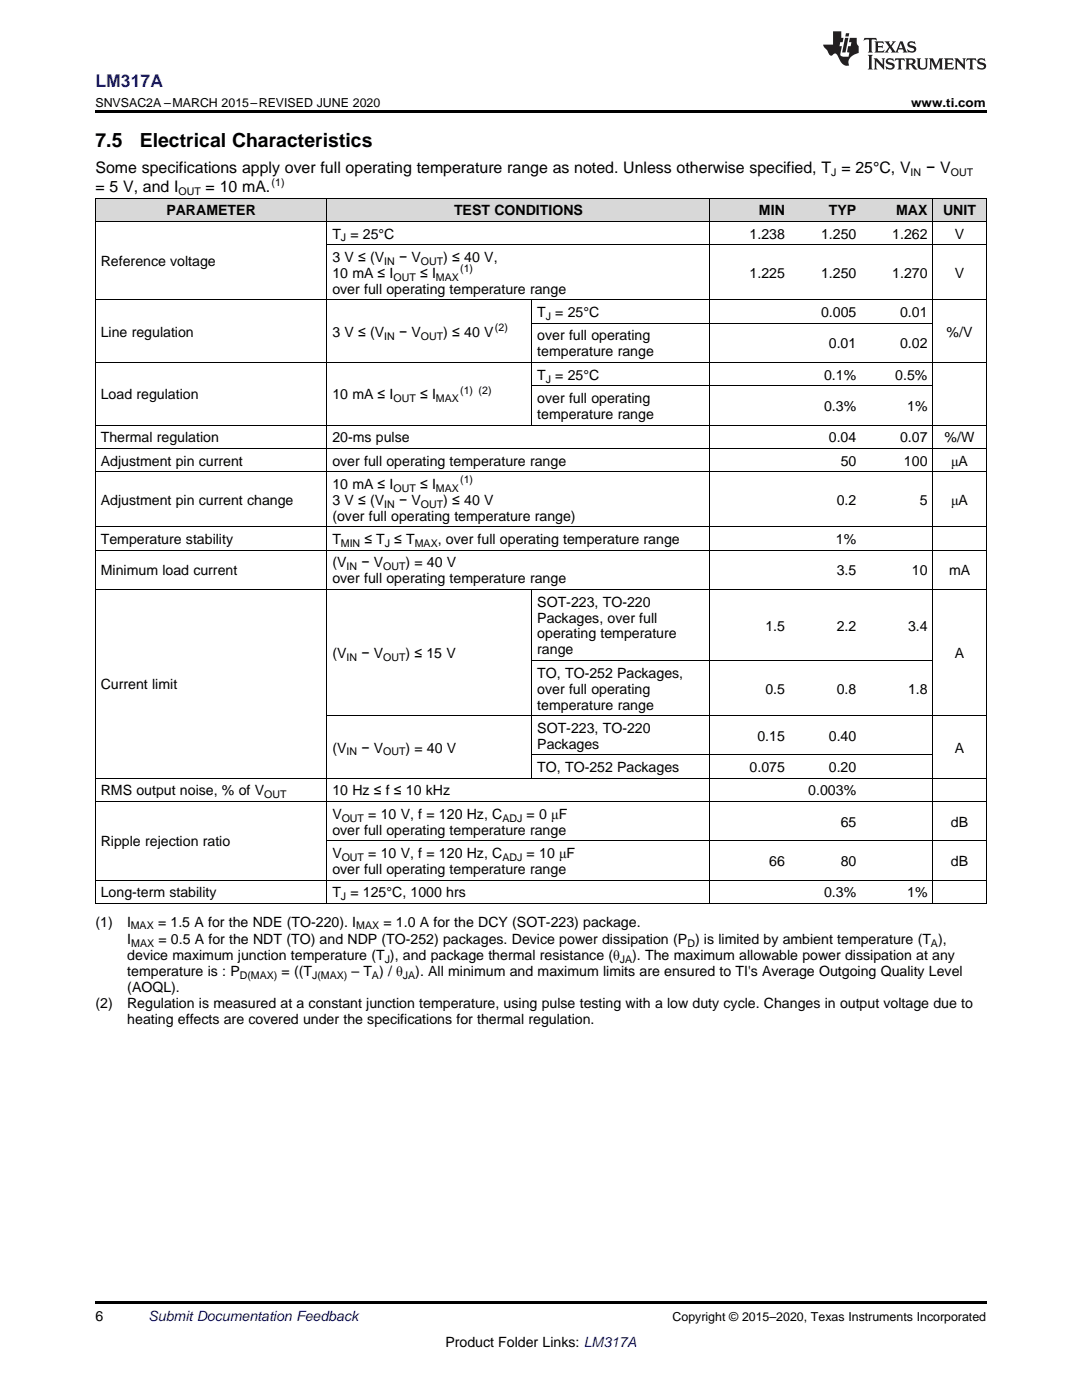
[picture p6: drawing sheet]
<svg xmlns="http://www.w3.org/2000/svg" width="216mm" height="279mm" viewBox="0 0 216 279" stroke-linecap="round" stroke-linejoin="round" font-family="sans-serif">
<defs><g id="words">
<g font-size="3.9">
<text x="19" y="29.3">7.5</text>
<text x="27.9" y="29.3">Electrical Characteristics</text>
</g>
<text font-size="3.5" fill="#00f" x="19" y="17.3">LM317A</text>
<g font-size="3.2">
<text x="19" y="34.4">Some specifications apply over full operating temperature range as noted. Unless otherwise specified, T = 25°C, V</text>
<text x="184.8" y="34.4">− V</text>
<text x="19" y="38.3">= 5 V, and I</text>
<text x="41" y="38.3">= 10 mA.</text>
</g>
<g font-size="2.8">
<text x="33.2" y="43">PARAMETER</text>
<text x="66.3" y="47.6">T = 25°C</text>
<text x="90.6" y="43">TEST CONDITIONS</text>
<text x="149.6" y="47.6">1.238</text>
<text x="151.4" y="43">MIN</text>
<text x="163.8" y="47.6">1.250</text>
<text x="165.4" y="43">TYP</text>
<text x="178" y="47.6">1.262</text>
<text x="178.8" y="43">MAX</text>
<text x="188.2" y="43">UNIT</text>
<text x="190.5" y="47.6">V</text>
<text x="20.1" y="53.1">Reference voltage</text>
<text x="66.3" y="52.3">3 V ≤ (V</text>
<text x="79.6" y="52.3">− V</text>
<text x="88.5" y="52.3">) ≤ 40 V,</text>
<text x="66.3" y="55.5">10 mA ≤ I</text>
<text x="66.3" y="58.6">over full operating temperature range</text>
<text x="83.8" y="55.5">≤ I</text>
<text x="149.6" y="55.5">1.225</text>
<text x="163.8" y="55.5">1.250</text>
<text x="178" y="55.5">1.270</text>
<text x="190.5" y="55.5">V</text>
<text x="107.2" y="63.3">T = 25°C</text>
<text x="163.8" y="63.3">0.005</text>
<text x="179.6" y="63.3">0.01</text>
<text x="20.1" y="67.2">Line regulation</text>
<text x="66.3" y="67.2">3 V ≤ (V</text>
<text x="79.6" y="67.2">− V</text>
<text x="88.5" y="67.2">) ≤ 40 V</text>
<text x="107.2" y="67.9">over full operating</text>
<text x="107.2" y="71.1">temperature range</text>
<text x="165.4" y="69.5">0.01</text>
<text x="179.6" y="69.5">0.02</text>
<text x="188.9" y="67.2">%/V</text>
<text x="107.2" y="75.8">T = 25°C</text>
<text x="164.4" y="75.8">0.1%</text>
<text x="178.6" y="75.8">0.5%</text>
<text x="20.1" y="79.7">Load regulation</text>
<text x="66.3" y="79.7">10 mA ≤ I</text>
<text x="83.8" y="79.7">≤ I</text>
<text x="107.2" y="80.4">over full operating</text>
<text x="107.2" y="83.6">temperature range</text>
<text x="164.4" y="82">0.3%</text>
<text x="181" y="82">1%</text>
<text x="20.1" y="88.3">Thermal regulation</text>
<text x="66.3" y="88.3">20-ms pulse</text>
<text x="165.4" y="88.3">0.04</text>
<text x="179.6" y="88.3">0.07</text>
<text x="188.5" y="88.3">%/W</text>
<text x="20.1" y="92.9">Adjustment pin current</text>
<text x="66.3" y="92.9">over full operating temperature range</text>
<text x="167.7" y="92.9">50</text>
<text x="180.4" y="92.9">100</text>
<text x="189.8" y="92.9">μA</text>
<text x="20.1" y="100.8">Adjustment pin current change</text>
<text x="66.3" y="97.6">10 mA ≤ I</text>
<text x="66.3" y="100.8">3 V ≤ (V</text>
<text x="79.6" y="100.8">− V</text>
<text x="83.8" y="97.6">≤ I</text>
<text x="88.5" y="100.8">) ≤ 40 V</text>
<text x="167" y="100.8">0.2</text>
<text x="183.5" y="100.8">5</text>
<text x="189.8" y="100.8">μA</text>
<text x="66.3" y="103.9">(over full operating temperature range)</text>
<text x="20.1" y="108.6">Temperature stability</text>
<text x="66.3" y="108.6">T</text>
<text x="66.3" y="113.2">(V</text>
<text x="72.1" y="113.2">− V</text>
<text x="72.7" y="108.6">≤ T ≤ T</text>
<text x="80.9" y="113.2">) = 40 V</text>
<text x="87.3" y="108.6">, over full operating temperature range</text>
<text x="166.8" y="108.6">1%</text>
<text x="20.1" y="114.8">Minimum load current</text>
<text x="66.3" y="116.4">over full operating temperature range</text>
<text x="167" y="114.8">3.5</text>
<text x="182" y="114.8">10</text>
<text x="189.4" y="114.8">mA</text>
<text x="107.2" y="121.1">SOT-223, TO-220</text>
<text x="107.2" y="124.2">Packages, over full</text>
<text x="152.7" y="125.8">1.5</text>
<text x="167" y="125.8">2.2</text>
<text x="181.2" y="125.8">3.4</text>
<text x="66.3" y="131.3">(V</text>
<text x="72.1" y="131.3">− V</text>
<text x="80.9" y="131.3">) ≤ 15 V</text>
<text x="107.2" y="127.4">operating temperature</text>
<text x="107.2" y="130.6">range</text>
<text x="190.5" y="131.3">A</text>
<text x="20.1" y="137.6">Current limit</text>
<text x="107.2" y="135.3">TO, TO-252 Packages,</text>
<text x="107.2" y="138.4">over full operating</text>
<text x="107.2" y="141.6">temperature range</text>
<text x="152.7" y="138.4">0.5</text>
<text x="167" y="138.4">0.8</text>
<text x="181.2" y="138.4">1.8</text>
<text x="107.2" y="146.3">SOT-223, TO-220</text>
<text x="107.2" y="149.4">Packages</text>
<text x="151.1" y="147.8">0.15</text>
<text x="165.4" y="147.8">0.40</text>
<text x="66.3" y="150.2">(V</text>
<text x="72.1" y="150.2">− V</text>
<text x="80.9" y="150.2">) = 40 V</text>
<text x="107.2" y="154.1">TO, TO-252 Packages</text>
<text x="149.6" y="154.1">0.075</text>
<text x="165.4" y="154.1">0.20</text>
<text x="190.5" y="150.2">A</text>
<text x="20.1" y="158.8">RMS output noise, % of V</text>
<text x="66.3" y="158.8">10 Hz ≤ f ≤ 10 kHz</text>
<text x="161.3" y="158.8">0.003%</text>
<text x="66.3" y="163.4">V</text>
<text x="66.3" y="166.6">over full operating temperature range</text>
<text x="73.5" y="163.4">= 10 V, f = 120 Hz, C</text>
<text x="105.1" y="163.4">= 0 μF</text>
<text x="167.7" y="165">65</text>
<text x="189.8" y="165">dB</text>
<text x="20.1" y="168.9">Ripple rejection ratio</text>
<text x="66.3" y="171.2">V</text>
<text x="73.5" y="171.2">= 10 V, f = 120 Hz, C</text>
<text x="105.1" y="171.2">= 10 μF</text>
<text x="153.5" y="172.8">66</text>
<text x="167.7" y="172.8">80</text>
<text x="189.8" y="172.8">dB</text>
<text x="20.1" y="179.1">Long-term stability</text>
<text x="66.3" y="174.4">over full operating temperature range</text>
<text x="66.3" y="179.1">T = 125°C, 1000 hrs</text>
<text x="164.4" y="179.1">0.3%</text>
<text x="181" y="179.1">1%</text>
<text x="19" y="184.9">(1)</text>
<text x="25.4" y="184.9">I</text>
<text x="31.5" y="184.9">= 1.5 A for the NDE (TO-220). I</text>
<text x="76.5" y="184.9">= 1.0 A for the DCY (SOT-223) package.</text>
<text x="25.4" y="188.5">I</text>
<text x="25.4" y="191.7">device maximum junction temperature (T ), and package thermal resistance (θ</text>
<text x="31.6" y="188.5">= 0.5 A for the NDT (TO) and NDP (TO-252) packages. Device power dissipation (P ) is limited by ambient temperature (T ),</text>
<text x="126.1" y="191.7">). The maximum allowable power dissipation at any</text>
<text x="25.4" y="194.8">temperature is : P</text>
<text x="56.2" y="194.8">= ((T</text>
<text x="70.1" y="194.8">– T ) / θ</text>
<text x="82.9" y="194.8">). All minimum and maximum limits are ensured to TI's Average Outgoing Quality Level</text>
<text x="19" y="201.2">(2)</text>
<text x="25.4" y="201.2">Regulation is measured at a constant junction temperature, using pulse testing with a low duty cycle. Changes in output voltage due to</text>
<text x="25.4" y="198">(AOQL).</text>
<text x="25.4" y="204.4">heating effects are covered under the specifications for thermal regulation.</text>
<text x="19" y="263.6">6</text>
<text x="88.9" y="268.9">Product Folder Links: LM317A</text>
</g>
<text font-size="2.8" fill="#0000c8" x="29.6" y="263.6">Submit Documentation Feedback</text>
<g font-size="2.5">
<text x="19" y="21.4">SNVSAC2A –MARCH 2015–REVISED JUNE 2020</text>
<text x="181.8" y="21.4">www.ti.com</text>
<text x="134.2" y="263.6">Copyright © 2015–2020, Texas Instruments Incorporated</text>
</g>
<g font-size="2.1">
<text x="165.9" y="35.1">J</text>
<text x="181.7" y="35.1">IN</text>
<text x="189.7" y="35.1">OUT</text>
<text x="35.6" y="38.9">OUT</text>
<text x="54.2" y="37">(1)</text>
<text x="68" y="48.2">J</text>
<text x="76.7" y="52.8">IN</text>
<text x="84" y="52.8">OUT</text>
<text x="78.5" y="56">OUT</text>
<text x="87" y="56">MAX</text>
<text x="91.8" y="54.3">(1)</text>
<text x="108.9" y="63.9">J</text>
<text x="76.7" y="67.8">IN</text>
<text x="84" y="67.8">OUT</text>
<text x="98.8" y="66.1">(2)</text>
<text x="108.9" y="76.3">J</text>
<text x="78.5" y="80.3">OUT</text>
<text x="87" y="80.3">MAX</text>
<text x="91.8" y="78.6">(1) (2)</text>
<text x="76.7" y="101.3">IN</text>
<text x="78.5" y="98.1">OUT</text>
<text x="84" y="101.3">OUT</text>
<text x="87" y="98.1">MAX</text>
<text x="91.8" y="96.4">(1)</text>
<text x="68" y="109.1">MIN</text>
<text x="69.1" y="113.8">IN</text>
<text x="76.4" y="113.8">OUT</text>
<text x="76.8" y="109.1">J</text>
<text x="82.8" y="109.1">MAX</text>
<text x="69.1" y="131.9">IN</text>
<text x="76.4" y="131.9">OUT</text>
<text x="69.1" y="150.7">IN</text>
<text x="76.4" y="150.7">OUT</text>
<text x="52.7" y="159.3">OUT</text>
<text x="68.2" y="164">OUT</text>
<text x="100.3" y="164">ADJ</text>
<text x="68.2" y="171.8">OUT</text>
<text x="100.3" y="171.8">ADJ</text>
<text x="68" y="179.6">J</text>
<text x="26.1" y="185.5">MAX</text>
<text x="71.1" y="185.5">MAX</text>
<text x="26.2" y="189.1">MAX</text>
<text x="137.2" y="189.1">D</text>
<text x="185.8" y="189.1">A</text>
<text x="47.8" y="195.4">D(MAX)</text>
<text x="62.3" y="195.4">J(MAX)</text>
<text x="74.2" y="195.4">A</text>
<text x="76.8" y="192.2">J</text>
<text x="80.4" y="195.4">JA</text>
<text x="123.7" y="192.2">JA</text>
</g>
</g></defs>
<g fill="#d8d8d8">
<path d="M19 39.6h46.3v4.6h-46.3z"/>
<path d="M65.3 39.6h40.9v4.6h-40.9z"/>
<path d="M106.2 39.6h35.5v4.6h-35.5z"/>
<path d="M141.7 39.6h16v4.6h-16z"/>
<path d="M157.7 39.6h14.2v4.6h-14.2z"/>
<path d="M171.9 39.6h14.3v4.6h-14.3z"/>
<path d="M186.2 39.6h10.6v4.6h-10.6z"/>
</g>
<path d="M19 22h177.8v.5h-177.8zM19 180.3h.2zM106 180.3h.2zM141.6 180.3h.1zM157.6 180.3h.1zM171.8 180.3h.1zM186.1 180.3h.1zM196.7 180.3h.1zM19 259.7h177.8v.5h-177.8z" fill="#000"/>
<g fill="none" stroke="#000" stroke-width=".2">
<path d="M19 39.5h177.8M19.1 39.5v140.8M65.2 39.5v140.8M141.7 39.5v140.8M186.1 39.5v140.8M196.8 39.5v140.8M19 59.8h177.8M19 44.2h177.8M65.3 48.8h131.5M106.1 59.9v25M19 72.3h177.8M106.2 77h80"/>
<path d="M106.2 64.5h80M19 94.1h177.8M19 89.5h177.8M19 84.8h177.8M19 117.6h177.8M19 109.8h177.8M19 105.1h177.8M106.1 117.7v37.7M106.2 131.8h80M19 160h177.8M19 155.3h177.8M65.3 142.8h131.5"/>
<path d="M106.2 150.7h80M19 175.6h177.8M65.3 167.8h131.5M19 180.3h177.8"/>
</g>
<g fill="#231f20">
<path d="M172.5 7.6l-.1 .5 .4-.2h.6v.1v2.1l-.2 .4h.9l-.2-.4v-2.1l.1-.1h.5l.5 .2-.2-.5zM174.5 8.3l.2 .3v1.5l-.2 .4h1.8l.2-.6a1.04 1.04 0 0 1-1.3 .2v-.7h.6l.3 .2v-.6l-.3 .2h-.6v-.6l.8-.1 .4 .3-.2-.5zM176.5 8.3l.9 1.1-.9 1.1h.8l-.2-.2 .4-.7 .5 .7-.2 .2h1.5l-.2-.2 .2-.4h.9l.1 .4-.2 .2h1l-.3-.3-.7-1.9h-.5l-.9 2-.8-1 .9-1h-.8l.1 .3-.4 .5-.3-.6 .1-.2zM179.7 8.6l.4 1h-.7zM181.3 8.4a.63 .63 0 0 0-.2 .7 .63 .63 0 0 0 .6 .4l.6 .2 .1 .2a.75 .75 0 0 1-.7 .4 .75 .75 0 0 1-.6-.5l.1 .7 .1-.1a1.11 1.11 0 0 0 1.5-.6 1.13 1.13 0 0 0-1.2-.8l-.1-.4a1.04 1.04 0 0 1 1.2 .2l-.2-.5-.2 .1-.4-.2zM173.2 10.9l.2 .4v2.2l-.2 .4h1l-.3-.4v-2.2l.3-.4zM174.3 11.6l.3 .4v1.5l-.3 .4h.8l-.2-.4v-1.3l1.5 1.7v-1.9l.2-.4h-.7l.2 .4v.9l-1.1-1.3zM177 11.8a.62 .62 0 0 0-.2 .7 .62 .62 0 0 0 .6 .4l.6 .1 .1 .3a.76 .76 0 0 1-.7 .3 .76 .76 0 0 1-.7-.4l.2 .7 .1-.1a1.11 1.11 0 0 0 1.5-.6 1.13 1.13 0 0 0-1.2-.8l-.1-.4a1.04 1.04 0 0 1 1.2 .2l-.2-.6-.2 .1-.5-.1zM178.7 11.6l-.2 .6a.61 .61 0 0 1 .8-.3v1.6l-.2 .4h.9l-.2-.4v-1.6a.63 .63 0 0 1 .7 .3l-.1-.6zM180.6 11.6l.3 .4v1.5l-.3 .4h1l-.2-.2-.1-.8 .6 .2a.76 .76 0 0 0 1.2 .7l-1-1a.58 .58 0 0 0 .6-.5 .58 .58 0 0 0-.5-.6zM181.4 11.9h.1a.45 .45 0 0 1 .5 .1 .45 .45 0 0 1 .1 .5l-.8 .2zM182.9 11.6l.2 .2a2.17 2.17 0 0 0 .3 1.9 .99 .99 0 0 0 1.6-.6v-1.1l.2-.4h-.7l.2 .2a1.92 1.92 0 0 1-.2 1.8 .6 .6 0 0 1-.9-.5v-1.1l.2-.4zM185.4 11.6l.2 .4v1.5l-.2 .4h.7l-.2-.4v-1.4l.8 1.8 .8-1.8v1.4l-.2 .4h.9l-.2-.4v-1.5l.2-.4h-.8l-.6 1.5-.6-1.5zM188.4 11.6l.2 .4v1.5l-.2 .4h1.8l.1-.6a1.04 1.04 0 0 1-1.2 .1v-.6h.5l.4 .2v-.6l-.4 .2h-.5v-.7h.8l.3 .3-.1-.6zM190.5 11.6l.2 .4v1.5l-.2 .4h.7l-.2-.4v-1.3l1.5 1.7v-1.9l.2-.4h-.7l.2 .4v.9l-1.1-1.3zM192.9 11.6l-.1 .6a.61 .61 0 0 1 .7-.3l.1 1.6-.3 .4h1l-.3-.4 .1-1.6a.63 .63 0 0 1 .7 .3l-.1-.6zM195.2 11.8a.62 .62 0 0 0-.2 .7 .62 .62 0 0 0 .6 .4l.6 .1 .1 .3a.76 .76 0 0 1-.7 .3 .76 .76 0 0 1-.6-.4l.1 .7 .1-.1a1.11 1.11 0 0 0 1.6-.6 1.13 1.13 0 0 0-1.3-.8l-.1-.4a1.04 1.04 0 0 1 1.2 .2l-.1-.6-.2 .1-.5-.1z"/>
<path d="M166.2 6.3v2.6h-1.9v.4l.8 .9a.91 .91 0 0 0 1 .8 .56 .56 0 0 1 .5-.3 .56 .56 0 0 1 .5 .3l.4 .8a1.53 1.53 0 0 0 1.9 1.2 1.54 1.54 0 0 1 1-2.1l.9-.3v-1.4a1.52 1.52 0 0 1-.4-1.6h-1.3l-.2 .8h.5l-.2 .8h-.5l-.1 1v.2l.4 .1-.2 .8a1.93 1.93 0 0 1-1.6-.3l.3-1.8h-.5l.2-.8h.4l.2-.8h-.4v-1.3zM168.6 7.6l-.6 2.9h.7l.6-2.9zM168.8 6.6l-.1 .7h.6l.2-.7z"/>
</g>
<use href="#words"/>
</svg>
